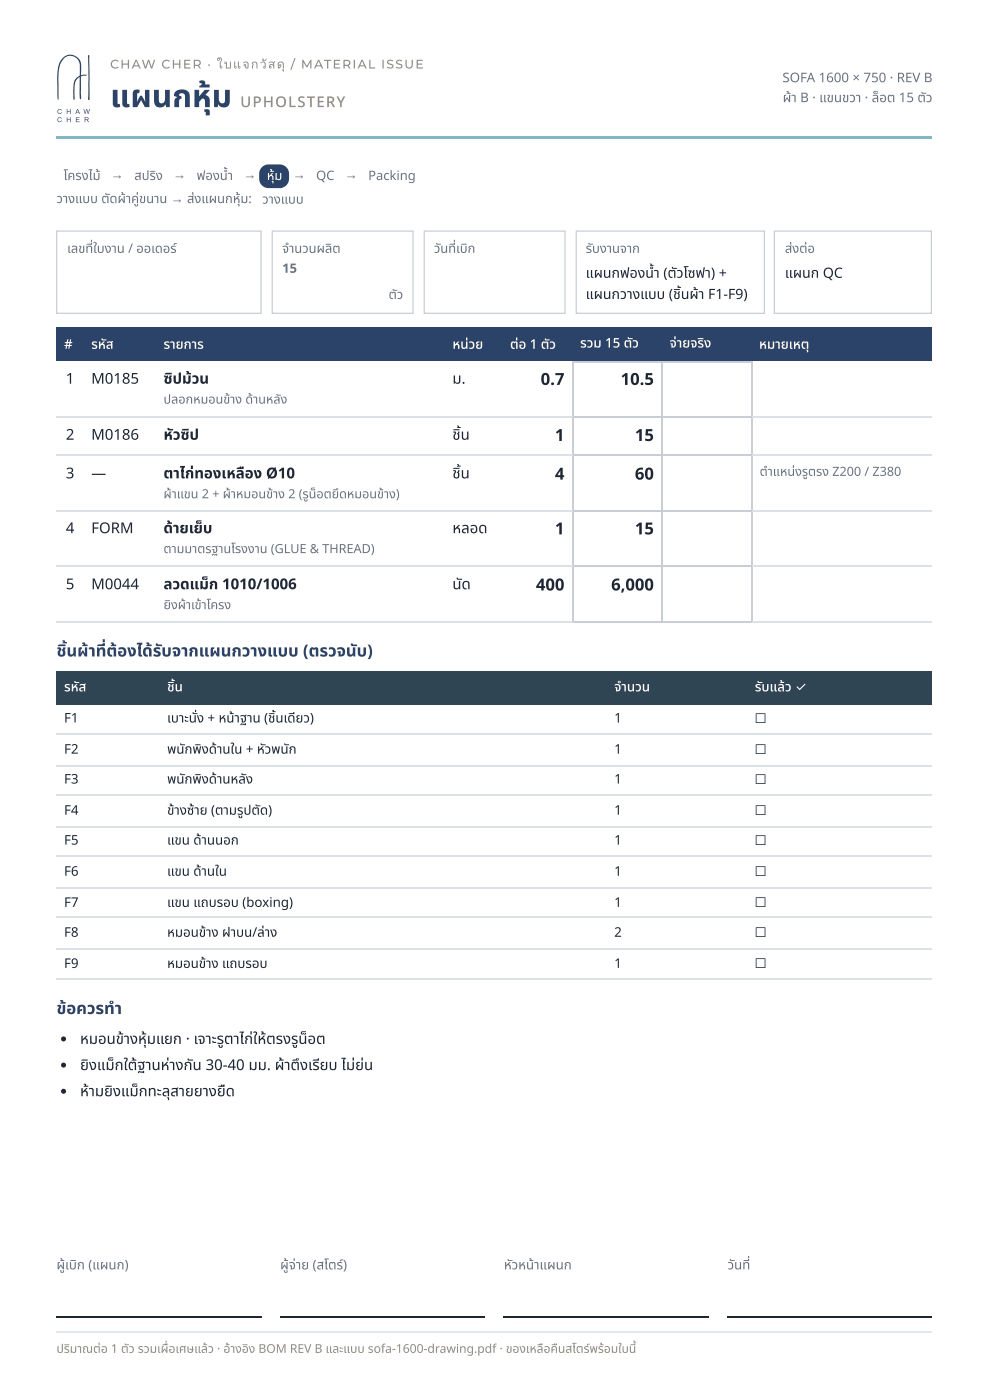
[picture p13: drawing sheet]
<svg xmlns="http://www.w3.org/2000/svg" width="210mm" height="297mm" viewBox="0 0 210 297" stroke-linecap="round" stroke-linejoin="round" font-family="sans-serif">
<defs><g id="words">
<g font-size="6.7" fill="#2b4368">
<text x="23.4" y="22.8">แผนกหุ้ ม</text>
<text x="45.1" y="22.8">หุ้</text>
</g>
<g font-size="3.5" fill="#1e2733">
<text x="114.8" y="81.8">0.7</text>
<text x="131.8" y="81.8">10.5</text>
<text x="117.8" y="93.7">1</text>
<text x="134.8" y="93.7">15</text>
<text x="117.8" y="101.9">4</text>
<text x="134.8" y="101.9">60</text>
<text x="117.8" y="113.5">1</text>
<text x="134.8" y="113.5">15</text>
<text x="113.8" y="125.4">400</text>
<text x="129.8" y="125.4">6,000</text>
</g>
<g font-size="3.5" fill="#2b4368">
<text x="12" y="139.4">ชิ้ นผ้ าผ้ ที่ ต้ องได้ รั บจากแผนกวางแบบ (ตรวจนั บ)</text>
<text x="14.2" y="139.4">ชิ้</text>
<text x="34.3" y="139.4">รั</text>
<text x="75.7" y="139.4">นั</text>
<text x="12" y="215.4">ข้ อควรทำ</text>
<text x="14.1" y="215.4">ข้</text>
</g>
<text font-size="3.2" fill="#958c7b" x="51" y="22.8">UPHOLSTERY</text>
<g font-size="3.2" fill="#1e2733">
<text x="14" y="81.5">1</text>
<text x="19.4" y="81.5">M0185</text>
<text x="34.7" y="81.5">ซิ ปม้ วน</text>
<text x="36.7" y="81.5">ซิ</text>
<text x="40.7" y="81.5">ม้</text>
<text x="96.1" y="81.5">ม.</text>
<text x="14" y="93.4">2</text>
<text x="19.4" y="93.4">M0186</text>
<text x="34.7" y="93.4">หั วซิ ป</text>
<text x="40.3" y="93.4">ซิ</text>
<text x="96.1" y="93.4">ชิ้ น</text>
<text x="97.9" y="93.4">ชิ้</text>
<text x="14" y="101.6">3</text>
<text x="19.4" y="101.6">—</text>
<text x="34.7" y="101.6">ตาไก่ ทองเหลื อง Ø10</text>
<text x="96.1" y="101.6">ชิ้ น</text>
<text x="97.9" y="101.6">ชิ้</text>
<text x="14" y="113.2">4</text>
<text x="19.4" y="113.2">FORM</text>
<text x="34.7" y="113.2">ด้ ายเย็ บ</text>
<text x="43.1" y="113.2">ย็</text>
<text x="96.1" y="113.2">หลอด</text>
<text x="14" y="125.1">5</text>
<text x="19.4" y="125.1">M0044</text>
<text x="34.7" y="125.1">ลวดแม็ ก 1010/1006</text>
<text x="44.4" y="125.1">ม็</text>
<text x="96.1" y="125.1">นั ด</text>
<text x="17" y="221.7">หมอนข้ าข้ งหุ้ มแยก · เจาะรู ตาไก่ ให้ ตรงรู น็ อต</text>
<text x="31.2" y="221.7">หุ้</text>
<text x="56.6" y="221.7">ห้</text>
<text x="17" y="227.3">ยิ งแม็ กใต้ ฐานห่ าห่ งกั น 30-40 มม. ผ้ าผ้ ตึ งเรี ยบ ไม่ ย่ม่ น</text>
<text x="18.9" y="227.3">ยิ</text>
<text x="24.4" y="227.3">ม็</text>
<text x="68" y="227.3">รี</text>
<text x="77.3" y="227.3">ย่</text>
<text x="17" y="232.8">ห้ าห้ มยิ งแม็ กทะลุ สายยางยื ด</text>
<text x="24" y="232.8">ยิ</text>
<text x="29.5" y="232.8">ม็</text>
<text x="36.2" y="232.8">ลุ</text>
<text x="47.9" y="232.8">ยื</text>
</g>
<g font-size="3" fill="#1e2733">
<text x="124.4" y="59">แผนกฟองน้ำ</text>
<text x="140.9" y="59">(ตั วโซฟา) +</text>
<text x="166.7" y="59">แผนก QC</text>
<text x="124.4" y="63.5">แผนกวางแบบ (ชิ้ นผ้ าผ้ F1-F9)</text>
<text x="144.6" y="63.5">ชิ้</text>
</g>
<g font-size="2.8" fill="#6b7280">
<text x="166.1" y="17.5">SOFA 1600 × 750 · REV B</text>
<text x="166.2" y="21.7">ผ้ าผ้ B · แขนขวา · ล็ อต 15 ตั ว</text>
<text x="13.5" y="38.2">โครงไม้</text>
<text x="23.6" y="38.1">→</text>
<text x="28.5" y="38.2">สปริ ง</text>
<text x="33.2" y="38.2">ริ</text>
<text x="36.8" y="38.1">→</text>
<text x="41.7" y="38.2">ฟองน้ำ</text>
<text x="51.7" y="38.1">→</text>
<text x="62.2" y="38.1">→</text>
<text x="67.1" y="38.2">QC</text>
<text x="73.2" y="38.1">→</text>
<text x="78.2" y="38.2">Packing</text>
<text x="12" y="43.1">วางแบบ ตั ดผ้ าผ้ คู่ ขนาน → ส่ งแผนกหุ้ ม:</text>
<text x="29.6" y="43.1">คู่</text>
<text x="41.3" y="43.1">ส่</text>
<text x="51.1" y="43.1">หุ้</text>
<text x="55.7" y="43.3">วางแบบ</text>
<text x="14.3" y="53.7">เลขที่ ใบงาน / ออเดอร์</text>
<text x="59.9" y="53.7">จำ</text>
<text x="62.5" y="53.7">นวนผลิ ต</text>
<text x="92.1" y="53.7">วั นที่ เบิ ก</text>
<text x="93.5" y="53.7">วั</text>
<text x="99.3" y="53.7">บิ</text>
<text x="124.4" y="53.7">รั บงานจาก</text>
<text x="125.8" y="53.7">รั</text>
<text x="166.7" y="53.7">ส่ งต่ อ</text>
<text x="168.3" y="53.7">ส่</text>
<text x="59.9" y="57.9">15</text>
<text x="82.5" y="63.5">ตั ว</text>
<text x="12" y="269.6">ผู้ เผู้ บิ ก (แผนก)</text>
<text x="16.3" y="269.6">บิ</text>
<text x="59.5" y="269.6">ผู้ จ่ผู้ าจ่ ย (สโตร์ )ร์</text>
<text x="107" y="269.6">หั วหน้ าน้ แผนก</text>
<text x="108.7" y="269.6">หั</text>
<text x="154.5" y="269.6">วั นที่</text>
<text x="155.9" y="269.6">วั</text>
</g>
<g font-size="2.8" fill="#fff">
<text x="56.6" y="38.2">หุ้ ม</text>
<text x="58.3" y="38.2">หุ้</text>
<text x="13.6" y="74.1">#</text>
<text x="19.4" y="74.1">รหั ส</text>
<text x="22.5" y="74.1">หั</text>
<text x="34.7" y="74.1">รายการ</text>
<text x="96.1" y="74.1">หน่ วย</text>
<text x="108.3" y="74.1">ต่ อ 1 ตั ว</text>
<text x="123.2" y="73.8">รวม 15 ตั ว</text>
<text x="142.2" y="73.8">จ่ าจ่ ยจริ ง</text>
<text x="149.6" y="73.8">ริ</text>
<text x="161.2" y="74.1">หมายเหตุ</text>
<text x="13.6" y="146.8">รหั ส</text>
<text x="16.7" y="146.8">หั</text>
<text x="35.5" y="146.8">ชิ้ น</text>
<text x="37.1" y="146.8">ชิ้</text>
<text x="130.4" y="146.8">จำ</text>
<text x="133.1" y="146.8">นวน</text>
<text x="160.3" y="146.8">รั บแล้ ว ✓</text>
<text x="161.8" y="146.8">รั</text>
</g>
<g font-size="2.8" fill="#1e2733">
<text x="13.6" y="153.5">F1</text>
<text x="35.5" y="153.5">เบาะนั่ ง + หน้ าน้ ฐาน (ชิ้ นเดี ยว)</text>
<text x="41.8" y="153.5">นั่</text>
<text x="58.5" y="153.5">ชิ้</text>
<text x="62.7" y="153.5">ดี</text>
<text x="130.4" y="153.5">1</text>
<text x="160.3" y="153.5">☐</text>
<text x="13.6" y="160.1">F2</text>
<text x="35.5" y="160.1">พนั กพิ งด้ าด้ นใน + หั วพนั ก</text>
<text x="39.2" y="160.1">นั</text>
<text x="42.8" y="160.1">พิ</text>
<text x="56.3" y="160.1">หั</text>
<text x="61.3" y="160.1">นั</text>
<text x="130.4" y="160.1">1</text>
<text x="160.3" y="160.1">☐</text>
<text x="13.6" y="166.4">F3</text>
<text x="35.5" y="166.4">พนั กพิ งด้ าด้ นหลั ง</text>
<text x="39.2" y="166.4">นั</text>
<text x="42.8" y="166.4">พิ</text>
<text x="130.4" y="166.4">1</text>
<text x="160.3" y="166.4">☐</text>
<text x="13.6" y="173">F4</text>
<text x="35.5" y="173">ข้ าข้ งซ้ าซ้ ย (ตามรู ปตั ด)</text>
<text x="51.7" y="173">รู</text>
<text x="130.4" y="173">1</text>
<text x="160.3" y="173">☐</text>
<text x="13.6" y="179.4">F5</text>
<text x="35.5" y="179.4">แขน ด้ าด้ นนอก</text>
<text x="130.4" y="179.4">1</text>
<text x="160.3" y="179.4">☐</text>
<text x="13.6" y="186">F6</text>
<text x="35.5" y="186">แขน ด้ าด้ นใน</text>
<text x="130.4" y="186">1</text>
<text x="160.3" y="186">☐</text>
<text x="13.6" y="192.6">F7</text>
<text x="35.5" y="192.6">แขน แถบรอบ (boxing)</text>
<text x="130.4" y="192.6">1</text>
<text x="160.3" y="192.6">☐</text>
<text x="13.6" y="199">F8</text>
<text x="35.5" y="199">หมอนข้ าข้ ง ฝาบน/ล่ าง</text>
<text x="130.4" y="199">2</text>
<text x="160.3" y="199">☐</text>
<text x="13.6" y="205.6">F9</text>
<text x="35.5" y="205.6">หมอนข้ าข้ ง แถบรอบ</text>
<text x="130.4" y="205.6">1</text>
<text x="160.3" y="205.6">☐</text>
</g>
<g font-size="2.7" fill="#6b7280">
<text x="34.7" y="85.7">ปลอกหมอนข้ าข้ ง ด้ าด้ นหลั ง</text>
<text x="161.3" y="101.1">ตำ</text>
<text x="164.1" y="101.1">แหน่ งรู ตรง Z200 / Z380</text>
<text x="168.8" y="101.1">น่</text>
<text x="171.6" y="101.1">รู</text>
<text x="34.7" y="105.8">ผ้ าผ้ แขน 2 + ผ้ าผ้ หมอนข้ าข้ ง 2 (รู น็รู อตยึ ดหมอนข้ าข้ ง)</text>
<text x="67.2" y="105.8">น็</text>
<text x="72" y="105.8">ยึ</text>
<text x="34.7" y="117.5">ตามมาตรฐานโรงงาน (GLUE &amp; THREAD)</text>
<text x="34.7" y="129.4">ยิ งผ้ าผ้ เข้ าข้ โครง</text>
<text x="36.3" y="129.4">ยิ</text>
</g>
<g font-size="2.6" fill="#958c7b">
<text x="23.4" y="14.6">CHAW CHER · ใบแจกวั สดุ</text>
<text x="61.7" y="14.6">/ MATERIAL ISSUE</text>
<text x="12" y="287.3">ปริ มาณต่ อ 1 ตั ว รวมเผื่ อเศษแล้ ว · อ้ างอิ ง BOM REV B และแบบ sofa-1600-drawing.pdf · ของเหลื อคื นสโตร์ พร้ อมใบนี้</text>
<text x="14.9" y="287.3">ริ</text>
<text x="35.8" y="287.3">ผื่</text>
<text x="125.3" y="287.3">ร์</text>
<text x="128.3" y="287.3">ร้</text>
</g>
</g></defs>
<path d="M11.9 28.8h186v.6h-186z" fill="#83b7bf"/>
<g fill="#2b4368">
<path d="M13.3 12.4a2.4 2.4 0 0 1 2.9-.4 2.4 2.4 0 0 1 1 2.8v1.2l.2-.1a.81 .81 0 0 1 1 .1l-.1 .1a1 1 0 0 0-1.1 .2l-.1 4.8-.1-.1-.1-.5v-4.1a2.51 2.51 0 0 0-1.1 2.6v2.2l-.2-.2-.1-1.4a3.9 3.9 0 0 1 .8-3.1l.5-.3a1.71 1.71 0 0 0 .2-1.5 2.15 2.15 0 0 0-.7-2.3 2.15 2.15 0 0 0-2.4-.3 5.6 5.6 0 0 0-1.5 4.9v4.2l-.2-1v-4.9a4.5 4.5 0 0 1 1.1-2.9z"/>
<path d="M18.7 11.7l.3 .1v9.1a.22 .22 0 0 1 0 .3 .22 .22 0 0 1-.3 0 .22 .22 0 0 1 0-.3z"/>
<path d="M12.3 23.3l.6-.1 .2 .2-.2-.1a.38 .38 0 0 0-.6 .1 .38 .38 0 0 0 .2 .6 .38 .38 0 0 0 .5-.2l.1 .1a.51 .51 0 0 1-.8 .2 .51 .51 0 0 1 0-.8z"/>
<path d="M14.2 23.2h.1v.4h.6v-.4h.1v1h-.1v-.5h-.6v.5h-.1z"/>
<path d="M17.7 23.2h.2l.2 .9 .2-.9h.2l.2 .9 .2-.9h.2l-.3 1h-.1l-.3-.9-.2 .9h-.2z"/>
<path d="M12.3 25l.6-.1 .2 .3-.2-.1a.38 .38 0 0 0-.6 .1 .38 .38 0 0 0 .2 .5 .38 .38 0 0 0 .5-.1h.1a.51 .51 0 0 1-.8 .2 .51 .51 0 0 1 0-.8z"/>
<path d="M14.2 24.9h.1v.4h.6v-.4h.1v1h-.1v-.4h-.6v.4h-.1z"/>
<path d="M16.1 24.9h.8v.1h-.6v.3h.5v.2h-.5v.3h.6v.1h-.8z"/>
<path d="M55.6 35.5l1-.5 2.8-.1a2 2 0 0 1 2 2v1.1a2 2 0 0 1-2 2h-2.4a2 2 0 0 1-2-2l.1-1.5z"/>
<path d="M11.9 69.6h5.8v7.1h-5.8z"/>
<path d="M17.7 69.6h15.4v7.1h-15.4z"/>
<path d="M33.1 69.6h61.4v7.1h-61.4z"/>
<path d="M94.5 69.6h12.1v7.1h-12.1z"/>
<path d="M106.6 69.6h15.1v7.1h-15.1z"/>
<path d="M121.7 69.6h18.8v7.1h-18.8z"/>
<path d="M140.5 69.6h19v7.1h-19z"/>
<path d="M159.5 69.6h38.4v7.1h-38.4z"/>
<path d="M16.5 23.3l-.2 .5h.4zM16.4 23.2h.2l.4 1h-.2l-.1-.3h-.4l-.2 .3h-.1z"/>
<path d="M18.1 25v.4l.6-.2zM18 24.9h.4a.29 .29 0 0 1 .4 .2 .29 .29 0 0 1-.1 .3l-.2 .1 .4 .4h-.2a.52 .52 0 0 0-.6-.4v.4h-.1z"/>
</g>
<g fill="none" stroke="#c9ced6" stroke-width=".26">
<path d="M121.4 76.9h38.4M121.6 76.7v11.7M140.6 76.7v55.6M159.7 76.7v55.6M121.6 88.6v8M121.6 96.8v11.7M121.7 88.5h38.1M121.7 96.7h38.1M121.6 108.7v11.4M121.7 108.6h38.1M121.6 120.4v11.6M121.7 120.3h38.1"/>
<path d="M121.7 132.2h38.1"/>
</g>
<path d="M11.9 88.5h109.8M11.9 96.7h109.8M159.8 88.5h38.1M159.8 96.7h38.1M11.9 108.6h109.8M159.8 108.6h38.1M11.9 120.3h109.8M11.9 132.2h109.8M159.8 120.3h38.1M159.8 132.2h38.1" fill="none" stroke="#dde1e6" stroke-width=".26"/>
<g fill="#2f4554">
<path d="M11.9 142.6h22v7.2h-22z"/>
<path d="M33.9 142.6h95v7.2h-95z"/>
<path d="M128.9 142.6h29.8v7.2h-29.8z"/>
<path d="M158.7 142.6h39.2v7.2h-39.2z"/>
</g>
<path d="M11.9 156h186M11.9 162.6h186M11.9 168.9h186M11.9 175.6h186M11.9 181.9h186M11.9 188.5h186M11.9 194.9h186M11.9 201.5h186M11.9 207.8h186" fill="none" stroke="#dde1e6" stroke-width=".26"/>
<g fill="#1e2733">
<circle cx="13.5" cy="220.7" r=".53"/>
<circle cx="13.5" cy="226.2" r=".53"/>
<circle cx="13.5" cy="231.8" r=".53"/>
</g>
<path d="M11.9 279.8h43.7M59.5 279.8h43.4M106.9 279.8h43.6M154.5 279.8h43.4" fill="none" stroke="#1e2733" stroke-width=".26"/>
<path d="M11.9 283h186" fill="none" stroke="#e3e6ea" stroke-width=".26"/>
<path d="M12 49.1h43.4v17.4h-43.4zM57.8 49.1h29.9v17.4h-29.9zM90.1 49.1h29.9v17.4h-29.9zM122.4 49.1h39.9v17.4h-39.9zM164.4 49.1h33.4v17.4h-33.4z" fill="none" stroke="#c9ced6" stroke-width=".26"/>
<use href="#words"/>
</svg>
